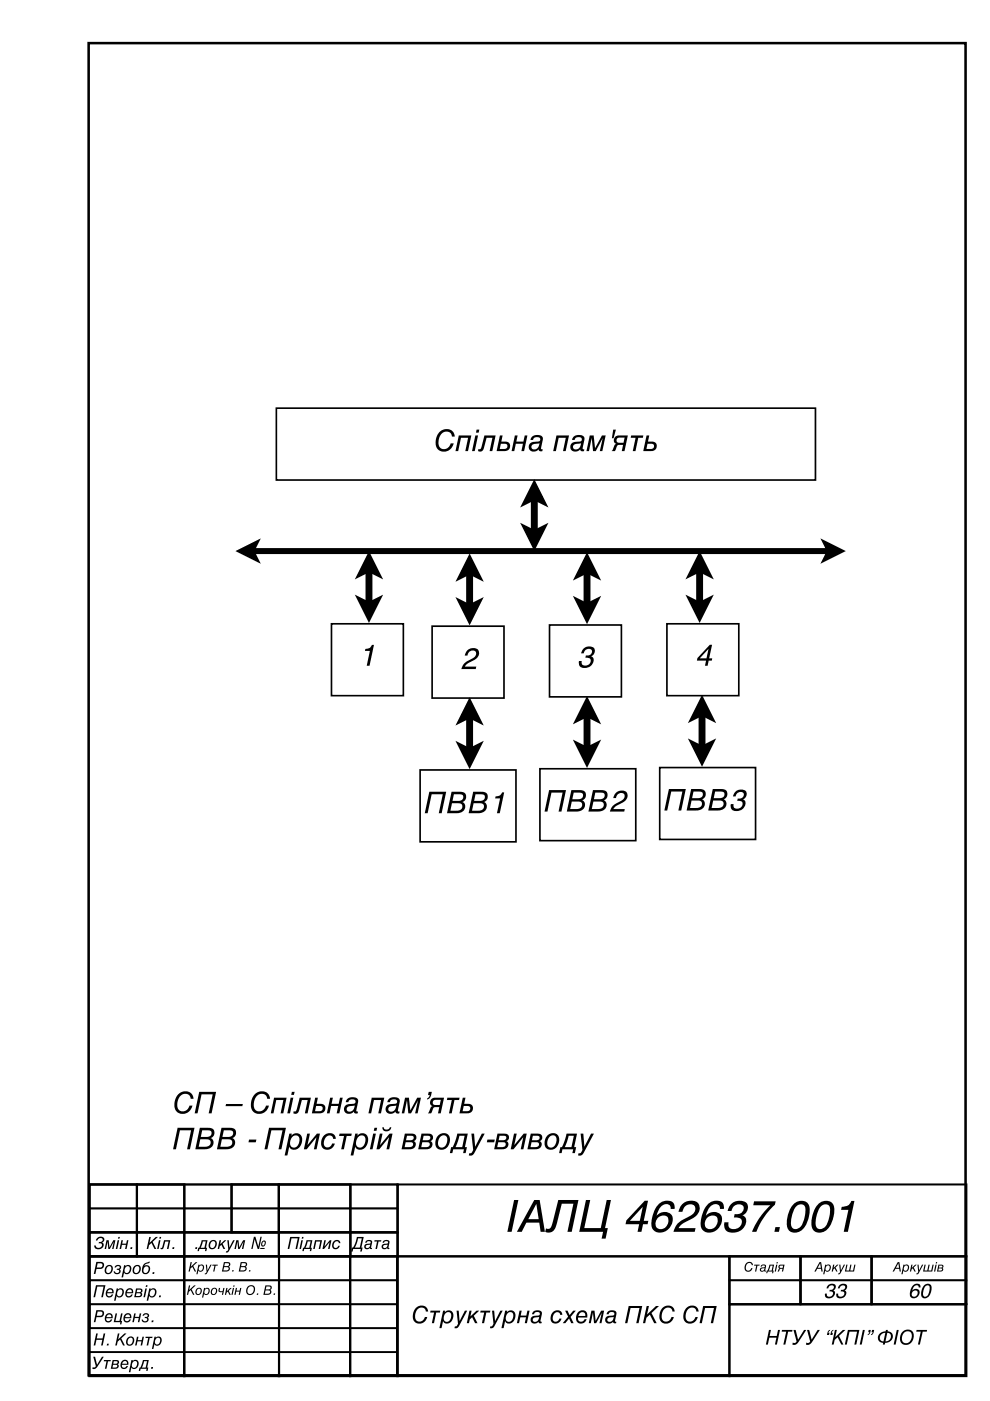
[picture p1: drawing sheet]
<svg xmlns="http://www.w3.org/2000/svg" width="210mm" height="297mm" viewBox="0 0 210 297" stroke-linecap="round" stroke-linejoin="round" font-family="sans-serif">
<g fill="none" stroke="#000" stroke-width=".35">
<path d="M19 251.1h10v5.1h-10zM29 251.1h10.1v5.1h-10.1zM39.1 251.1h10v5.1h-10zM49.1 256.2h10.1v5.1h-10.1zM59.2 251.1h15v5.1h-15zM74.2 256.2h10.1v5.1h-10.1zM19 261.3h10v5.1h-10zM29 261.3h10.1v5.1h-10.1zM39 271.4h20.2v5.1h-20.2zM39.1 261.3h20.1v5.1h-20.1zM59.2 276.5h15v5.1h-15zM59.2 261.3h15v5.1h-15z"/>
<path d="M59.2 266.4h15v5h-15zM74.2 261.3h10.1v5.1h-10.1zM154.7 271.4h15v5.1h-15zM169.7 266.4h15.1v5h-15.1zM184.8 266.4h20.1v5h-20.1zM19 286.7h20v5.1h-20zM39 281.6h20.2v5.1h-20.2zM74.2 286.7h9.9v5.1h-9.9z"/>
</g>
<g fill="#000">
<path d="M51.3 116.8l2.6-1.2-.7 1.2 .7 1.3zM175.4 115.6l2.5 1.2-2.5 1.3 .6-1.3zM41.5 264.4h.3l-.1 .4h-.3zM133.3 276.9h2.9l-.8 3.6h-.5l.7-3.2h-1.9l-.7 3.2h-.5zM137.1 276.9h.5l-.4 1.8 1.9-1.8h.6l-1.6 1.5 1.1 2.1h-.5l-.9-1.8-.8 .7-.2 1.1h-.5z"/>
<path d="M109 254.4h.9l-1.4 6.8h-.9zM113.3 254.4h1.1l1.1 6.8h-.9l-.3-2h-2.7l-1 2h-1zM113.7 255.3l-1.7 3.2h2.2zM118.4 254.4h4.2l-1.4 6.8h-.9l1.3-6h-2.5l-1 3.9a2.32 2.32 0 0 1-1.6 2.2l-.9-.1 .2-.8 .2 .1a.87 .87 0 0 0 1.1-.9zM124.2 254.4h.9l-1.2 6h3.5l1.2-6h.9l-1.2 6h.6l-.5 2.2h-.8l.3-1.4h-5.1z"/>
<path d="M136.3 255.9l-2.8 2.9h2.2zM136.7 254.6h.7l-.9 4.2h1l-.2 .8h-1l-.3 1.6h-.8l.3-1.6h-2.9l.2-.8zM139.7 255.3a2.27 2.27 0 0 1 3.1-.2l.2 .6v.6h-.8a.95 .95 0 0 0-.5-1 .95 .95 0 0 0-1.1 .2l-.8 .7-.6 1.6a2.1 2.1 0 0 1 3.3 0 2.67 2.67 0 0 1-.8 2.8 2.67 2.67 0 0 1-3 .3 3.4 3.4 0 0 1-.2-3.5l.5-1.2zM139.4 258.3a1.31 1.31 0 0 0-.4 1.4 1.31 1.31 0 0 0 1.1 .9 1.69 1.69 0 0 0 1.4-1 1.69 1.69 0 0 0-.2-1.8l-.9-.1zM144.8 255.2a2.25 2.25 0 0 1 3.4 .3 2.47 2.47 0 0 1-1.6 3 5.1 5.1 0 0 0-2.7 1.9h3.6l-.2 .8h-4.5a3.7 3.7 0 0 1 2.1-2.7l1-.5a1.82 1.82 0 0 0 1.3-2.3 1.6 1.6 0 0 0-2.5 1.2h-.8l.4-1.1zM150.1 255.3a2.27 2.27 0 0 1 3.2-.2l.2 .6v.6h-.8a.95 .95 0 0 0-.5-1 .95 .95 0 0 0-1.1 .2l-.8 .7-.7 1.6a2.1 2.1 0 0 1 3.4 0 2.67 2.67 0 0 1-.9 2.8 2.67 2.67 0 0 1-3 .3 3.4 3.4 0 0 1-.2-3.5l.5-1.2zM149.9 258.3a1.31 1.31 0 0 0-.5 1.4 1.31 1.31 0 0 0 1.1 .9 1.69 1.69 0 0 0 1.5-1 1.69 1.69 0 0 0-.3-1.8l-.9-.1zM155.1 255.2a2.47 2.47 0 0 1 3.3 .1 1.83 1.83 0 0 1-1 2.4 1.54 1.54 0 0 1 .3 2.5 2.74 2.74 0 0 1-3.9 .5l-.3-.7 .1-.9h.9a1.08 1.08 0 0 0 .2 1.2 1.08 1.08 0 0 0 1.2 .3 1.44 1.44 0 0 0 1.1-2.2l-.4-.2-1-.1 .2-.7h.1a1.33 1.33 0 0 0 1.4-.4 1.33 1.33 0 0 0 .2-1.4 1.54 1.54 0 0 0-2.4 1.2h-.8l.3-1zM159.9 254.7h4.6a2.9 2.9 0 0 1-1.3 1.8l-1.7 2.3-1.1 2.4h-1a15.9 15.9 0 0 1 3.9-5.7h-3.6zM164.4 260.2h1l-.2 1h-1zM168.3 255.3a1.89 1.89 0 0 1 2.1-.7 1.89 1.89 0 0 1 1.3 1.8 6 6 0 0 1-1.8 4.5 1.85 1.85 0 0 1-2.2 .3 1.85 1.85 0 0 1-.9-2.1 6.3 6.3 0 0 1 1.5-3.8zM168.9 255.7a5.7 5.7 0 0 0-1.1 4.4 1.32 1.32 0 0 0 1.4 .4 1.32 1.32 0 0 0 1-1.1 6 6 0 0 0 .4-3.7 1.18 1.18 0 0 0-1.7 0zM173.5 255.3a1.89 1.89 0 0 1 2.1-.7 1.89 1.89 0 0 1 1.3 1.8 6 6 0 0 1-1.8 4.5 1.85 1.85 0 0 1-2.2 .3 1.85 1.85 0 0 1-.9-2.1 6.3 6.3 0 0 1 1.5-3.8zM174.1 255.7a5.7 5.7 0 0 0-1.1 4.4 1.32 1.32 0 0 0 1.4 .4 1.32 1.32 0 0 0 1-1.1 6 6 0 0 0 .5-3.7 1.18 1.18 0 0 0-1.8 0zM178.5 255.9a1.86 1.86 0 0 0 2-1.3h.7l-1.4 6.6h-.9l1-4.7h-1.6z"/>
<path d="M20.4 267.5h.9a.75 .75 0 0 1 .8 .8 .75 .75 0 0 1-.8 .7h-.8l-.3 1.1h-.3zM20.7 267.8l-.2 .9h.7a.45 .45 0 0 0 .5-.4 .45 .45 0 0 0-.4-.5zM22.8 268.6a.66 .66 0 0 0-.3 .8 .66 .66 0 0 0 .7 .5 .79 .79 0 0 0 .4-.7 .79 .79 0 0 0-.4-.8zM22.5 268.4a.86 .86 0 0 1 1.3 0 .86 .86 0 0 1-.1 1.3 .86 .86 0 0 1-1.3 .3 .86 .86 0 0 1 0-1.3zM24.5 268.4a.61 .61 0 0 1 .8-.2 .61 .61 0 0 1 .2 .9h-.1a.69 .69 0 0 1-.3 1.1 .69 .69 0 0 1-1-.5v-.1h.3a.43 .43 0 0 0 .6 .4 .43 .43 0 0 0 .1-.7l-.4-.1 .1-.2a.36 .36 0 0 0 .5-.1 .36 .36 0 0 0-.1-.5 .36 .36 0 0 0-.5 .1l-.1 .2h-.3zM26.3 268.2h.3v.3a.76 .76 0 0 1 1-.1 .76 .76 0 0 1 .2 1 .8 .8 0 0 1-.6 .7 .8 .8 0 0 1-.9-.3l-.2 1h-.3zM26.7 268.6a.64 .64 0 0 0-.3 .8 .64 .64 0 0 0 .8 .4 .72 .72 0 0 0 .3-.7 .72 .72 0 0 0-.5-.6zM28.7 268.6a.66 .66 0 0 0-.3 .8 .66 .66 0 0 0 .7 .5 .79 .79 0 0 0 .4-.7 .79 .79 0 0 0-.4-.8zM28.5 268.4a.86 .86 0 0 1 1.2 0 .86 .86 0 0 1 0 1.3 .86 .86 0 0 1-1.3 .3 .86 .86 0 0 1-.1-1.3zM30.5 268l1.3-.5-.2 .3-.7 .2-.3 .4a.83 .83 0 0 1 1.1 .1 .83 .83 0 0 1-.1 1.2 .86 .86 0 0 1-1.2 .4 .86 .86 0 0 1-.3-1.3zM30.7 268.7a.69 .69 0 0 0-.3 .7 .69 .69 0 0 0 .6 .5 .75 .75 0 0 0 .5-.7 .75 .75 0 0 0-.4-.7zM32.4 269.7h.3v.4h-.4z"/>
<path d="M20.4 272.5h2l-.6 2.5h-.3l.5-2.2h-1.4l-.4 2.2h-.4zM23 273.6l-.2 .4h1l-.2-.5zM22.8 273.4a.79 .79 0 0 1 1-.2 .79 .79 0 0 1 .3 1h-1.4a.5 .5 0 0 0 .4 .6 .5 .5 0 0 0 .6-.4h.3a.84 .84 0 0 1-1.2 .6 .84 .84 0 0 1-.3-1.3zM24.7 273.2h.3v.2a.76 .76 0 0 1 1.1-.1 .76 .76 0 0 1 .1 1.1 .8 .8 0 0 1-.6 .6 .8 .8 0 0 1-.9-.3l-.2 1.1h-.3zM25.1 273.5a.64 .64 0 0 0-.3 .9 .64 .64 0 0 0 .8 .3 .72 .72 0 0 0 .4-.7 .72 .72 0 0 0-.6-.6zM27.1 273.6l-.2 .4h1l-.2-.5zM26.9 273.4a.79 .79 0 0 1 1-.2 .79 .79 0 0 1 .3 1h-1.3a.5 .5 0 0 0 .3 .6 .5 .5 0 0 0 .6-.4h.3a.84 .84 0 0 1-1.1 .6 .84 .84 0 0 1-.3-1.3zM28.8 273.2h.8a.47 .47 0 0 1 .6 .3 .47 .47 0 0 1-.3 .6 .56 .56 0 0 1 .2 .7 .56 .56 0 0 1-.7 .2h-.9zM28.9 274.2l-.1 .6h.6a.31 .31 0 0 0 .4-.2 .31 .31 0 0 0-.3-.4zM29.1 273.4l-.1 .6h.5a.29 .29 0 0 0 .4-.2 .29 .29 0 0 0-.3-.4zM30.8 273.2h.3l-.4 1.8h-.3zM31 272.5h.3l-.1 .3h-.3zM31.7 273.2h.2v.2a.76 .76 0 0 1 1.1-.1 .76 .76 0 0 1 .1 1.1 .8 .8 0 0 1-.6 .6 .8 .8 0 0 1-.9-.3l-.2 1.1h-.3zM32 273.5a.64 .64 0 0 0-.3 .9 .64 .64 0 0 0 .8 .3 .72 .72 0 0 0 .4-.7 .72 .72 0 0 0-.6-.6zM33.8 274.7h.3v.3h-.4z"/>
<path d="M20.6 262.5a.82 .82 0 0 1 .9-.3 .82 .82 0 0 1 .6 .8l-.5 .4a.83 .83 0 0 1 .2 1.1 .83 .83 0 0 1-.9 .4l-.5-.1-.3-.3-.1-.4h.3a.63 .63 0 0 0 .8 .4 .63 .63 0 0 0 .4-.8l-.6-.1 .1-.3a.51 .51 0 0 0 .7-.1 .51 .51 0 0 0-.2-.7 .51 .51 0 0 0-.7 .2l-.2 .3h-.3zM22.6 262.9h.4l.2 1.6 .8-1.6h.5l-.4 1.9h-.3l.3-1.5-.8 1.5h-.3l-.2-1.5-.3 1.5h-.3zM24.9 262.9h.4l-.4 1.9h-.3zM25.1 262.3h.3l-.1 .3h-.3zM25.7 262.9h.4l-.2 .8h.9l.1-.8h.3l-.4 1.9h-.3l.2-.9h-.8l-.2 .9h-.3zM27.7 264.4h.4l-.1 .4h-.4z"/>
<path d="M31.6 262.3h.4l-.3 1.2 1.3-1.2h.5l-1.1 1 .7 1.5h-.3l-.7-1.3-.5 .5-.2 .8h-.3zM33.7 262.9h.3l-.4 1.9h-.3zM33.9 262.3h.3l-.1 .3h-.3zM34.8 262.9h1.3l-.4 1.9h-.3l.3-1.6h-.7l-.3 1.1a.5 .5 0 0 1-.7 .5l.1-.3 .3-.1zM36.6 264.4h.4l-.1 .4h-.4z"/>
<path d="M40.1 272.5h.2l-.2 1 1-1h.4l-.9 .8 .6 1.2h-.3l-.5-1-.4 .4-.1 .6h-.3zM41.9 273.4a.5 .5 0 0 0-.3 .6 .5 .5 0 0 0 .7 .3 .52 .52 0 0 0 .3-.6 .52 .52 0 0 0-.6-.4zM41.7 273.2a.69 .69 0 0 1 1 .1 .69 .69 0 0 1-.1 1 .69 .69 0 0 1-1.1 .1 .69 .69 0 0 1 .1-1.1zM43.3 273.1h.2v.2a.62 .62 0 0 1 .9-.1 .62 .62 0 0 1 0 .9 .61 .61 0 0 1-.5 .5 .61 .61 0 0 1-.6-.3l-.2 .8h-.3zM43.6 273.4a.5 .5 0 0 0-.3 .6 .5 .5 0 0 0 .6 .3 .5 .5 0 0 0 .4-.7 .5 .5 0 0 0-.7-.2zM45.2 273.4a.5 .5 0 0 0-.3 .6 .5 .5 0 0 0 .6 .3 .52 .52 0 0 0 .4-.6 .52 .52 0 0 0-.7-.4zM45 273.2a.69 .69 0 0 1 1 .1 .69 .69 0 0 1-.2 1 .69 .69 0 0 1-1 .1 .69 .69 0 0 1 .1-1.1zM46.4 273.1h.3l-.1 .3a.38 .38 0 0 0 .2 .4 .38 .38 0 0 0 .4-.1l.2-.6h.2l-.3 1.4h-.3l.2-.6a.52 .52 0 0 1-.7 .1 .52 .52 0 0 1-.1-.6zM48 273.1h.2l-.1 .6 .7-.6h.3l-.6 .6 .4 .8h-.3l-.3-.7-.3 .3-.1 .4h-.2zM49.4 273.1h.2l-.3 1.4h-.2zM49.5 272.5h.2v.3h-.3zM50 273.1h.3l-.2 .5h.7l.1-.5h.3l-.3 1.4h-.3l.2-.7h-.7l-.2 .7h-.2zM52.7 272.9a.75 .75 0 0 0-.3 .9 .75 .75 0 0 0 .9 .5 .91 .91 0 0 0 .1-1.6zM52.6 272.7a.93 .93 0 0 1 1.3 0 .93 .93 0 0 1 0 1.4 .94 .94 0 0 1-1.4 .3 .94 .94 0 0 1-.1-1.4zM54.5 274.2h.3l-.1 .3h-.3zM56.3 272.5h.7a.5 .5 0 0 1 .6 .4 .5 .5 0 0 1-.3 .6 .59 .59 0 0 1 .2 .8 .59 .59 0 0 1-.8 .2h-.9zM56.3 273.6l-.1 .7h.5a.38 .38 0 0 0 .6-.2 .38 .38 0 0 0-.4-.5zM56.5 272.8l-.1 .6h.5a.33 .33 0 0 0 .4-.3 .33 .33 0 0 0-.4-.3zM58.1 274.2h.2v.3h-.3z"/>
<path d="M40.4 267.6h.3l-.2 1 1-1h.4l-.9 .8 .6 1.2h-.3l-.5-1-.4 .4-.2 .6h-.2zM42.1 268.1h.2v.2a.62 .62 0 0 1 .9 0 .62 .62 0 0 1 0 .9 .61 .61 0 0 1-.5 .4 .61 .61 0 0 1-.6-.3l-.2 .9h-.3zM42.4 268.4a.5 .5 0 0 0-.3 .7 .5 .5 0 0 0 .6 .3 .5 .5 0 0 0 .4-.7 .5 .5 0 0 0-.7-.3zM43.6 268.1h.3l.1 1.2 .6-1.2h.3l-1 1.9-.4 .2-.1-.2 .2-.1 .2-.2zM45 268.1h1.2l-.1 .2h-.4l-.2 1.3h-.3l.3-1.3h-.5zM47.5 267.6h.7a.5 .5 0 0 1 .6 .3 .5 .5 0 0 1-.3 .7 .59 .59 0 0 1 .2 .7 .59 .59 0 0 1-.8 .3h-.9zM47.5 268.7l-.1 .7h.5a.38 .38 0 0 0 .6-.3 .38 .38 0 0 0-.4-.4zM47.7 267.8l-.1 .6h.5a.33 .33 0 0 0 .5-.2 .33 .33 0 0 0-.5-.4zM49.3 269.3h.2v.3h-.3zM51 267.6h.8a.5 .5 0 0 1 .6 .3 .5 .5 0 0 1-.4 .7 .59 .59 0 0 1 .2 .7 .59 .59 0 0 1-.7 .3h-.9zM51.1 268.7l-.2 .7h.6a.38 .38 0 0 0 .5-.3 .38 .38 0 0 0-.3-.4zM51.3 267.8l-.2 .6h.6a.33 .33 0 0 0 .4-.2 .33 .33 0 0 0-.4-.4zM52.8 269.3h.3l-.1 .3h-.2z"/>
<path d="M43 263.2l-.5 1.4h.8l.3-1.4zM42.8 262.9h1.2l-.3 1.7h.2l-.1 .7h-.3l.1-.5h-1.3l-.1 .5h-.3l.1-.7 .3-.2z"/>
<path d="M44.9 263.3a.66 .66 0 0 0-.4 .8 .66 .66 0 0 0 .7 .5 .79 .79 0 0 0 .5-.7 .79 .79 0 0 0-.5-.8zM44.6 263.2a.86 .86 0 0 1 1.2 0 .86 .86 0 0 1 0 1.2 .86 .86 0 0 1-1.3 .3 .86 .86 0 0 1-.1-1.3zM46.5 262.9h.4l-.2 .9 .9-.9h.4l-.8 .8 .5 1.1h-.3l-.5-.9-.3 .4-.1 .5h-.3zM48.2 262.9h.3l.1 1.6 .8-1.6h.4l-1.3 2.5-.5 .2-.1-.3 .3-.1 .2-.3zM50.1 262.9h.5l.1 1.6 .8-1.6h.5l-.4 1.9h-.3l.3-1.5-.8 1.5h-.3l-.2-1.5-.3 1.5h-.3z"/>
<path d="M55.8 263.3l-.2 .6a.4 .4 0 0 0 .5-.1 .4 .4 0 0 0 0-.5zM55.2 264.6h.9v.2h-.9zM55.6 263.2a.47 .47 0 0 1 .7-.1 .47 .47 0 0 1 0 .7 .49 .49 0 0 1-.7 .5 .49 .49 0 0 1-.2-.8zM53.8 262.2h.4l.6 2.1 .4-2.1h.3l-.6 2.6h-.3l-.6-2.1-.4 2.1h-.3z"/>
<path d="M61.5 262.3h2l-.5 2.5h-.3l.4-2.2h-1.3l-.5 2.2h-.3zM63.9 262.9h.3l-.4 1.9h-.3zM64 262.3h.4l-.1 .3h-.3zM65.2 263.2l-.4 1.4h.8l.3-1.4zM65 262.9h1.2l-.3 1.7h.2l-.1 .7h-.3l.1-.5h-1.3l-.1 .5h-.3l.2-.7 .2-.2zM66.8 262.9h1.5l-.4 1.9h-.3l.3-1.6h-.8l-.4 1.6h-.3zM68.8 262.9h.3l-.3 1.4 1.1-1.4h.4l-.4 1.9h-.3l.3-1.4-1.2 1.4h-.3zM70.8 263.2a.79 .79 0 0 1 .8-.3 .79 .79 0 0 1 .6 .7h-.4a.57 .57 0 0 0-.7-.4 .57 .57 0 0 0-.3 .7 .51 .51 0 0 0 .3 .7 .51 .51 0 0 0 .6-.5h.3a.87 .87 0 0 1-1.2 .7 .87 .87 0 0 1-.2-1.4z"/>
<path d="M75.9 262.6l-.7 1.9h1.1l.4-1.9zM75.7 262.3h1.4l-.5 2.2h.3l-.2 .9h-.3l.1-.6h-1.6l-.1 .6h-.4l.2-.9h.2l.5-.8zM77.7 264.1a.4 .4 0 0 0 .2 .6 .4 .4 0 0 0 .5-.4l.1-.4zM77.6 263.1a.69 .69 0 0 1 .9-.2 .69 .69 0 0 1 .3 .8l-.1 .8 .2 .1-.1 .2h-.3l-.1-.2a.61 .61 0 0 1-1.1 0 .61 .61 0 0 1 .6-.9l.6-.1a.26 .26 0 0 0 .1-.2 .26 .26 0 0 0-.2-.2h-.4l-.3 .3h-.3zM79.4 262.9h1.5l-.1 .3h-.5l-.4 1.6h-.3l.3-1.6h-.5zM81.3 264.1a.4 .4 0 0 0 .2 .6 .4 .4 0 0 0 .6-.4l.1-.4zM81.3 263.1a.69 .69 0 0 1 .9-.2 .69 .69 0 0 1 .3 .8l-.1 .8 .2 .1-.1 .2h-.3l-.1-.2a.61 .61 0 0 1-1.1 0 .61 .61 0 0 1 .5-.9l.7-.1a.26 .26 0 0 0 .1-.2 .26 .26 0 0 0-.3-.2h-.3l-.3 .3h-.3z"/>
<path d="M88.2 277.3a1.46 1.46 0 0 1 1.6-.5 1.46 1.46 0 0 1 1 1.3h-.5a1.08 1.08 0 0 0-1.2-.9 1.08 1.08 0 0 0-1 1.1 1.22 1.22 0 0 0 1 1.9l.6-.3 .4-.7h.5a1.58 1.58 0 0 1-2 1.4 1.58 1.58 0 0 1-1-2.2zM91.3 277.9h2.1l-.1 .4h-.8l-.5 2.2h-.4l.4-2.2h-.8zM93.9 277.9h.5l-.1 .3a1.06 1.06 0 0 1 1.4-.2 1.06 1.06 0 0 1 .4 1.4 1.17 1.17 0 0 1-.8 1.1 1.17 1.17 0 0 1-1.4-.4l-.3 1.5h-.4zM94.5 278.4a1.05 1.05 0 0 0 .2 1.9 1.22 1.22 0 0 0 .6-2.1h-.4zM96.8 277.9h.5l.1 2.2 1.2-2.2h.5l-1.8 3.2a.77 .77 0 0 1-.9 .5v-.4h.4l.3-.5zM99.5 277.9h.5l-.3 1.2 1.3-1.2h.6l-1.1 1.1 .7 1.5h-.5l-.6-1.2-.5 .5-.2 .7h-.4zM101.9 277.9h2.1l-.1 .4h-.8l-.5 2.2h-.4l.5-2.2h-.9zM104.3 277.9h.5l.2 2.2 1.1-2.2h.5l-1.7 3.2a.77 .77 0 0 1-1 .5l.1-.4h.3l.3-.5zM107.1 277.9h.4v.3a1.06 1.06 0 0 1 1.4-.2 1.06 1.06 0 0 1 .3 1.4 1.17 1.17 0 0 1-.8 1.1 1.17 1.17 0 0 1-1.3-.4l-.3 1.5h-.5zM107.7 278.4a1.05 1.05 0 0 0 .2 1.9 1.22 1.22 0 0 0 .6-2.1h-.4zM110.2 277.9h.4l-.2 1h1.2l.2-1h.5l-.6 2.6h-.4l.2-1.2h-1.2l-.3 1.2h-.4zM113.1 279.5a.54 .54 0 0 0 .2 .8 .54 .54 0 0 0 .7-.3l.3-.8zM113 278.1a1.27 1.27 0 0 1 1.9 .2l-.3 1.8 .3 .1-.1 .4-.4-.1-.2-.3a.87 .87 0 0 1-1.6 .1 .87 .87 0 0 1 .8-1.3l.7-.1a.36 .36 0 0 0 .4-.4 .36 .36 0 0 0-.4-.3h-.5l-.4 .5h-.4zM117.2 278.2a1.12 1.12 0 0 1 1.2-.4 1.12 1.12 0 0 1 .8 1h-.4a.75 .75 0 0 0-.8-.6 .75 .75 0 0 0-.7 .7 .75 .75 0 0 0 0 1.1 .75 .75 0 0 0 1.1-.1l.2-.3h.5a1.21 1.21 0 0 1-1.7 1 1.21 1.21 0 0 1-.5-1.9zM119.8 277.9h.5l.5 .9 .7-.9h.6l-1.1 1.3 .6 1.3h-.5l-.4-1-.8 1h-.6l1.2-1.3zM122.9 278.4l-.3 .6h1.5a.66 .66 0 0 0-.3-.8 .66 .66 0 0 0-.9 .2zM122.6 278.2a1.13 1.13 0 0 1 1.4-.2 1.13 1.13 0 0 1 .5 1.3h-1.9a.71 .71 0 0 0 .5 .9 .71 .71 0 0 0 .8-.5h.5a1.18 1.18 0 0 1-1.6 .9 1.18 1.18 0 0 1-.6-1.7zM125.4 277.9h.6l.3 2.1 1.2-2.1h.6l-.6 2.6h-.4l.5-2.1-1.2 2.1h-.5l-.2-2.2-.4 2.2h-.5zM128.9 279.5a.54 .54 0 0 0 .2 .8 .54 .54 0 0 0 .8-.3l.2-.8zM128.9 278.1a1.27 1.27 0 0 1 1.8 .2l-.3 1.8 .3 .1-.1 .4-.4-.1-.2-.3a.87 .87 0 0 1-1.5 .1 .87 .87 0 0 1 .7-1.3l.8-.1a.36 .36 0 0 0 .3-.4 .36 .36 0 0 0-.4-.3h-.5l-.4 .5h-.4z"/>
<path d="M140.5 277.3a1.46 1.46 0 0 1 1.5-.5 1.46 1.46 0 0 1 1.1 1.3h-.5a1.08 1.08 0 0 0-1.2-.9 1.08 1.08 0 0 0-1 1.1 1.22 1.22 0 0 0 1 1.9l.6-.3 .4-.7h.5a1.58 1.58 0 0 1-2 1.4 1.58 1.58 0 0 1-1-2.2zM145.6 277.3a1.46 1.46 0 0 1 1.5-.5 1.46 1.46 0 0 1 1 1.3h-.5a1.08 1.08 0 0 0-1.1-.9 1.08 1.08 0 0 0-1 1.1 1.22 1.22 0 0 0 1 1.9l.5-.3 .4-.7h.5a1.58 1.58 0 0 1-2 1.4 1.58 1.58 0 0 1-.9-2.2zM149.1 276.9h2.9l-.8 3.6h-.5l.7-3.2h-1.9l-.7 3.2h-.5z"/>
<path d="M158.2 267.8a.81 .81 0 0 1 .9-.2 .81 .81 0 0 1 .5 .6h-.2a.64 .64 0 0 0-.8-.4 .64 .64 0 0 0-.5 .8 .59 .59 0 0 0 .4 .8 .59 .59 0 0 0 .8-.5h.2a.89 .89 0 0 1-1.2 .7 .89 .89 0 0 1-.3-1.4zM159.9 268.1h1.2l-.1 .2h-.4l-.3 1.3h-.2l.2-1.3h-.4zM161.4 269a.33 .33 0 0 0 .3 .5 .33 .33 0 0 0 .3-.4l.1-.2zM161.4 268.3a.55 .55 0 0 1 .7-.2 .55 .55 0 0 1 .3 .6l-.2 .6 .2 .1v.2l-.4-.2a.48 .48 0 0 1-.8 0 .48 .48 0 0 1 .4-.7l.6-.1a.33 .33 0 0 0-.4-.3 .33 .33 0 0 0-.3 .3h-.2zM163.3 268.3l-.3 1.1h.6l.2-1.1zM163.1 268.1h1l-.2 1.3h.1l-.1 .6h-.2l.1-.4h-1l-.1 .4h-.2zM164.6 268.1h.2l-.3 1.5h-.2zM164.7 267.6h.2v.3h-.3zM165.2 268.2l1.1-.1-.3 1.5h-.2l.1-.6h-.5l-.3 .6h-.3l.5-.7a.39 .39 0 0 1-.1-.7zM165.4 268.4a.23 .23 0 0 0-.1 .3 .23 .23 0 0 0 .2 .1h.4l.1-.5z"/>
<path d="M173.8 267.6h.3l.3 2h-.2l-.1-.6h-.8l-.3 .6h-.3zM173.9 267.8l-.5 1h.6zM175 268.1h.2v.2a.62 .62 0 0 1 .9 0 .62 .62 0 0 1 0 .9 .61 .61 0 0 1-.5 .4 .61 .61 0 0 1-.6-.3l-.2 .9h-.3zM175.3 268.4a.5 .5 0 0 0-.3 .7 .5 .5 0 0 0 .6 .3 .5 .5 0 0 0 .4-.7 .5 .5 0 0 0-.7-.3zM176.6 268.1h.3l-.1 .7 .7-.7h.3l-.6 .6 .4 .9h-.3l-.3-.7-.3 .3-.1 .4h-.3zM177.9 268.1h.3l.1 1.2 .6-1.2h.3l-1 1.9-.4 .2-.1-.2 .2-.1 .2-.2zM179.4 268.1h.3l-.3 1.3h.6l.3-1.3h.2l-.2 1.3h.6l.2-1.3h.3l-.3 1.5h-2z"/>
<path d="M175.7 272.4a.88 .88 0 0 1 .9-.2 .88 .88 0 0 1 .6 .8l-.5 .6a.93 .93 0 0 1 .3 1 .93 .93 0 0 1-.9 .6 .81 .81 0 0 1-.9-.1 .81 .81 0 0 1-.3-.8h.4a.64 .64 0 0 0 .6 .6 .64 .64 0 0 0 .7-.5 .59 .59 0 0 0-.8-.6l.2-.3a.56 .56 0 0 0 .8-.3 .56 .56 0 0 0-.4-.8 .56 .56 0 0 0-.7 .5l-.1 .3h-.4zM178.1 272.4a.88 .88 0 0 1 .9-.2 .88 .88 0 0 1 .6 .8l-.5 .6a.93 .93 0 0 1 .3 1 .93 .93 0 0 1-.9 .6 .81 .81 0 0 1-.9-.1 .81 .81 0 0 1-.3-.8h.4a.64 .64 0 0 0 .6 .6 .64 .64 0 0 0 .7-.5 .59 .59 0 0 0-.8-.6l.2-.3a.56 .56 0 0 0 .8-.3 .56 .56 0 0 0-.4-.8 .56 .56 0 0 0-.7 .5l-.1 .3h-.4z"/>
<path d="M190.3 267.6h.4l.3 2h-.3v-.6h-.9l-.2 .6h-.4zM190.5 267.8l-.5 1h.6zM191.5 268.1h.3l-.1 .2a.62 .62 0 0 1 .9 0 .62 .62 0 0 1 0 .9 .61 .61 0 0 1-.5 .4 .61 .61 0 0 1-.6-.3l-.1 .9h-.3zM191.9 268.4a.5 .5 0 0 0-.3 .7 .5 .5 0 0 0 .6 .3 .5 .5 0 0 0 .3-.7 .5 .5 0 0 0-.6-.3zM193.2 268.1h.3l-.2 .7 .7-.7h.4l-.7 .6 .5 .9h-.3l-.4-.7-.2 .3-.1 .4h-.3zM194.5 268.1h.3l.1 1.2 .6-1.2h.3l-1.1 1.9-.3 .2-.1-.2 .2-.1 .2-.2zM196 268.1h.3l-.3 1.3h.6l.3-1.3h.2l-.2 1.3h.6l.2-1.3h.3l-.3 1.5h-2zM198.3 268.1h.3l-.3 1.5h-.3zM198.5 267.6h.2l-.1 .3h-.2zM199 268.1h.7a.36 .36 0 0 1 .3 .3 .36 .36 0 0 1-.2 .4 .44 .44 0 0 1 .1 .6 .44 .44 0 0 1-.5 .2h-.7zM199 268.9l-.1 .5h.5a.24 .24 0 0 0 .3-.2 .24 .24 0 0 0-.2-.3zM199.2 268.3l-.1 .4h.4a.22 .22 0 0 0 .3-.1 .22 .22 0 0 0-.3-.3z"/>
<path d="M193.5 272.6a.85 .85 0 0 1 1-.5 .85 .85 0 0 1 .7 .9h-.4a.51 .51 0 0 0-.4-.5 .51 .51 0 0 0-.6 .3l-.4 .8a.87 .87 0 0 1 1.3-.2 .87 .87 0 0 1 0 1.3 .99 .99 0 0 1-1.3 .5 .99 .99 0 0 1-.4-1.3zM193.5 273.9a.63 .63 0 0 0 .2 1.1 .63 .63 0 0 0 .8-.7 .57 .57 0 0 0-.3-.7 .57 .57 0 0 0-.7 .3zM195.9 272.6a.91 .91 0 0 1 1.2-.4 .91 .91 0 0 1 .4 1.2 1.69 1.69 0 0 1-1.8 1.8 1.76 1.76 0 0 1 0-2.3zM196.3 272.7a2.07 2.07 0 0 0-.4 2.2 1.03 1.03 0 0 0 1.1-1.2l.1-.6a.48 .48 0 0 0-.2-.6 .48 .48 0 0 0-.6 .2z"/>
<path d="M19.8 287.7h.4l.4 1.6 1-1.6h.4l-1.2 1.8a.96 .96 0 0 1-1.2 .7l.1-.3a.37 .37 0 0 0 .4 0 .37 .37 0 0 0 .2-.4zM22.1 288.3h1.4l-.1 .3h-.5l-.3 1.6h-.4l.4-1.6h-.6zM23.9 288.3h.8a.47 .47 0 0 1 .5 .4 .47 .47 0 0 1-.3 .5 .56 .56 0 0 1 .2 .7 .56 .56 0 0 1-.7 .3h-.9zM24 289.4l-.2 .6h.6a.31 .31 0 0 0 .4-.2 .31 .31 0 0 0-.3-.4zM24.1 288.6l-.1 .5h.5a.29 .29 0 0 0 .4-.2 .29 .29 0 0 0-.3-.3zM26.1 288.7l-.2 .4h1l-.2-.5zM25.9 288.6a.79 .79 0 0 1 1-.2 .79 .79 0 0 1 .3 1h-1.3a.5 .5 0 0 0 .3 .6 .5 .5 0 0 0 .6-.4h.3a.84 .84 0 0 1-1.2 .6 .84 .84 0 0 1-.2-1.3zM27.9 288.3h.3l-.1 .3a.76 .76 0 0 1 1.1-.1 .76 .76 0 0 1 .1 1 .8 .8 0 0 1-.6 .7 .8 .8 0 0 1-.8-.3l-.3 1h-.3zM28.3 288.7a.64 .64 0 0 0-.4 .8 .64 .64 0 0 0 .8 .4 .72 .72 0 0 0 .4-.7 .72 .72 0 0 0-.6-.6zM30.6 288.6l-.5 1.4h.8l.3-1.4zM30.3 288.3h1.2l-.3 1.7h.2l-.1 .7h-.3l.1-.5h-1.3l-.1 .5h-.3l.2-.7 .2-.2zM32.1 289.8h.4l-.1 .4h-.4z"/>
<path d="M20.4 277.8h.9a.75 .75 0 0 1 .8 .7 .75 .75 0 0 1-.8 .8h-.8l-.3 1h-.3zM20.7 278.1l-.2 .9h.7a.45 .45 0 0 0 .5-.4 .45 .45 0 0 0-.4-.5zM22.8 278.9l-.2 .4h1l-.2-.6zM22.6 278.7a.79 .79 0 0 1 1-.2 .79 .79 0 0 1 .3 1h-1.4a.5 .5 0 0 0 .4 .6 .5 .5 0 0 0 .6-.4h.3a.84 .84 0 0 1-1.2 .6 .84 .84 0 0 1-.3-1.3zM24.5 278.5h.3l-.3 1.6h.8l.4-1.6h.3l-.3 1.6h.2l-.2 .7h-.3l.1-.5h-1.4zM26.7 278.9l-.2 .4h1.1l-.2-.6zM26.5 278.7a.79 .79 0 0 1 1-.2 .79 .79 0 0 1 .3 1h-1.3a.5 .5 0 0 0 .3 .6 .5 .5 0 0 0 .6-.4h.4a.84 .84 0 0 1-1.2 .6 .84 .84 0 0 1-.3-1.3zM28.5 278.5h.3l-.2 .7h.9l.1-.7h.3l-.4 1.8h-.3l.2-.8h-.8l-.2 .8h-.3zM30.4 278.6a.61 .61 0 0 1 .9-.1 .61 .61 0 0 1 .1 .8l-.1 .1a.69 .69 0 0 1-.3 1 .69 .69 0 0 1-.9-.5l-.1-.1h.3a.43 .43 0 0 0 .6 .4 .43 .43 0 0 0 .1-.7h-.3v-.3a.36 .36 0 0 0 .5-.1 .36 .36 0 0 0-.1-.5 .36 .36 0 0 0-.5 .2l-.1 .2h-.3zM32.2 280h.4l-.1 .3h-.4z"/>
<path d="M20.4 282.7h.3l-.2 1.1h1.3l.2-1.1h.3l-.5 2.6h-.4l.3-1.2h-1.2l-.3 1.2h-.3zM22.7 284.9h.4l-.1 .4h-.4zM25 282.7h.3l-.3 1.3 1.4-1.3h.4l-1.1 1.1 .8 1.5h-.4l-.6-1.3-.6 .5-.1 .8h-.4zM27.3 283.8a.66 .66 0 0 0-.3 .7 .66 .66 0 0 0 .7 .5 .79 .79 0 0 0 .5-.7 .79 .79 0 0 0-.5-.7zM27.1 283.6a.86 .86 0 0 1 1.2 0 .86 .86 0 0 1 0 1.3 .86 .86 0 0 1-1.3 .3 .86 .86 0 0 1-.1-1.4zM29 283.4h.4l-.2 .7h.8l.2-.7h.3l-.4 1.9h-.3l.2-.9h-.9l-.1 .9h-.4zM30.9 283.4h1.4v.3h-.6l-.3 1.6h-.3l.3-1.6h-.6zM32.8 283.4h.3l-.1 .3a.76 .76 0 0 1 1.1-.2 .76 .76 0 0 1 .1 1.1 .8 .8 0 0 1-.6 .7 .8 .8 0 0 1-.9-.3l-.2 1h-.3zM33.1 283.8a.64 .64 0 0 0-.3 .8 .64 .64 0 0 0 .8 .4 .72 .72 0 0 0 .4-.8 .72 .72 0 0 0-.6-.6z"/>
<path d="M163 282h.5l-.3 1.3h1.5l.3-1.3h.4l-.7 3.1h-.4l.3-1.5h-1.5l-.3 1.5h-.4zM165.8 282h2.2v.3h-.9l-.6 2.8h-.4l.6-2.8h-1zM168.2 282h.5l.5 2 1.3-2h.4l-1.4 2.2a1.17 1.17 0 0 1-1.5 .9l.1-.5a.45 .45 0 0 0 .5 .1 .45 .45 0 0 0 .2-.5zM171.1 282h.5l.5 2 1.3-2h.4l-1.4 2.2a1.17 1.17 0 0 1-1.5 .9l.1-.5a.45 .45 0 0 0 .5 .1 .45 .45 0 0 0 .2-.5z"/>
<path d="M175.6 282.1l.4-.2-.3 .6 .2 .1-.1 .4h-.5zM176.4 282.1l.3-.2-.3 .6 .2 .1-.1 .4h-.5z"/>
<path d="M177 282h.4l-.3 1.5 1.6-1.5h.6l-1.4 1.2 .9 1.9h-.4l-.8-1.6-.6 .6-.2 1h-.4zM179.8 282h2.4l-.6 3.1h-.5l.6-2.8h-1.6l-.6 2.8h-.4zM182.9 282h.5l-.7 3.1h-.4z"/>
<path d="M184.9 282h.4l-.2 .7-.4 .4 .3-.7h-.2zM184.2 282h.4l-.2 .7-.4 .4 .3-.6-.2-.1z"/>
<path d="M186.5 282.8l.6-.4 .7-.1v-.3h.5l-.1 .3a1.19 1.19 0 0 1 1.1 1.2 1.19 1.19 0 0 1-1.2 1.2h-.4l-.1 .4h-.4l.1-.4a1.1 1.1 0 0 1-1.1-.7 1.1 1.1 0 0 1 .3-1.2zM186.9 282.9a.81 .81 0 0 0-.4 .9 .81 .81 0 0 0 .8 .6l.4-1.8zM188.1 282.6l-.4 1.8a.93 .93 0 0 0 1.2-.7 .93 .93 0 0 0-.8-1.1zM190.1 282h.4l-.6 3.1h-.4zM191.7 282.6l-.4 .6a1.03 1.03 0 0 0 .5 1.6 1.03 1.03 0 0 0 1.4-.9 1.01 1.01 0 0 0-.1-1.4 1.01 1.01 0 0 0-1.4 .1zM191.4 282.4a1.39 1.39 0 0 1 1.9-.3 1.39 1.39 0 0 1 .3 1.9 1.45 1.45 0 0 1-2 1.1 1.45 1.45 0 0 1-.6-2.2zM194.3 282h2.3l-.1 .3h-.9l-.6 2.8h-.4l.6-2.8h-.9z"/>
</g>
<path d="M19 251.1h65.3v10.2h-65.3zM84.3 251.1h120.6v15.3h-120.6zM19 261.3h65.3v5.1h-65.3zM84.3 266.4h70.4v25.4h-70.4zM154.7 266.4h15v10.1h-15zM154.7 276.5h50.2v15.3h-50.2zM169.7 266.4h15.1v10.1h-15.1zM184.8 266.4h20.1v10.1h-20.1z" fill="none" stroke="#000" stroke-width=".43"/>
<g fill="none" stroke="#000" stroke-width=".36">
<path d="M19 256.2h10v5.1h-10zM29 256.2h10.1v5.1h-10.1zM39.1 256.2h10v5.1h-10zM49.1 251.1h10.1v5.1h-10.1zM59.2 256.2h15v5.1h-15zM74.2 251.1h10.1v5.1h-10.1zM19.1 276.5h19.9v5.1h-19.9zM19.1 271.4h19.9v5.1h-19.9zM19.1 266.4h19.9v5h-19.9zM39 276.5h20.2v5.1h-20.2zM39 266.4h20.2v5h-20.2zM59.2 271.4h15v5.1h-15z"/>
<path d="M74.2 276.5h9.9v5.1h-9.9zM74.2 271.4h9.9v5.1h-9.9zM74.2 266.4h10v5h-10zM154.7 266.4h15v5h-15zM169.7 271.4h15.1v5.1h-15.1zM184.8 271.4h20.1v5.1h-20.1zM19 281.6h20v5.1h-20zM39 286.7h20.2v5.1h-20.2zM59.2 281.6h15v5.1h-15zM59.2 286.7h15v5.1h-15zM74.2 281.6h9.9v5.1h-9.9z"/>
</g>
<path d="M19 251.1h10v15.3h-10zM29 251.1h10.1v15.3h-10.1zM49.1 251.1h10v10.2h-10zM59.1 251.1h15.2v15.3h-15.2zM19 266.4h20.1v25.4h-20.1zM39 266.4h20.2v25.4h-20.2zM59.2 266.4h15v25.4h-15zM74.2 266.4h10.1v25.4h-10.1z" fill="none" stroke="#000" stroke-width=".45"/>
<path d="M51.3 116.8l2.6-1.2-.7 1.2 .7 1.3zM53.2 116.8h-.1h123.1h-.2M175.4 115.6l2.5 1.2-2.5 1.3 .6-1.3z" fill="none" stroke="#000" stroke-width="1.3" stroke-linecap="butt"/>
<path d="M70.3 132.3h15.2v15.2h-15.2z" fill="#fff"/>
<path d="M70.3 132.3h15.2v15.2h-15.2z" fill="none" stroke="#000" stroke-width=".35"/>
<path d="M78.2 118.5l1.4 2.7-1.4-.7-1.3 .7zM77.5 137.6l.9-.2 .4-.7h.5l-1 4.5h-.5l.6-3.2h-1zM76.9 127.7l1.3 .7 1.4-.7-1.4 2.7z" fill="#000"/>
<path d="M78.2 118.5l1.4 2.7-1.4-.7-1.3 .7zM76.9 127.7l1.3 .7 1.4-.7-1.4 2.7zM78.2 120.5v-1.2v10.3v-1.2" fill="none" stroke="#000" stroke-width="1.5" stroke-linecap="butt"/>
<path d="M58.6 86.5h114.3v15.3h-114.3z" fill="#fff"/>
<path d="M58.6 86.5h114.3v15.3h-114.3z" fill="none" stroke="#000" stroke-width=".35"/>
<g fill="#000">
<path d="M113.3 103.2l1.3 2.8-1.3-.7-1.4 .7zM111.9 112.5l1.4 .7 1.3-.7-1.3 2.7zM148.8 149l1.4 2.7-1.4-.7-1.3 .7zM147.5 158.2l1.3 .7 1.4-.7-1.4 2.7z"/>
<path d="M93.2 91.5a1.82 1.82 0 0 1 2-.5 1.82 1.82 0 0 1 1.2 1.6h-.6a1.32 1.32 0 0 0-1.3-1.1 1.32 1.32 0 0 0-1.3 1.1 1.74 1.74 0 0 0 .7 2.6 1.5 1.5 0 0 0 1.7-1.2h.6a1.97 1.97 0 0 1-2.5 1.7 1.97 1.97 0 0 1-1.2-2.8l.3-.8zM97.3 92.3h2.6l-.7 3.3h-.5l.6-2.8h-1.6l-.6 2.8h-.5zM100.8 92.3h.6l-.7 3.3h-.6zM101.1 91.1h.5l-.1 .6h-.6zM102.7 92.3h2.4l-.7 3.3h-.6l.6-2.8h-1.2l-.6 2a.88 .88 0 0 1-1.2 .8v-.4h.2a.56 .56 0 0 0 .6-.7zM106 92.3h.6l-.3 1.3h.8a1.03 1.03 0 0 1 1.1 1.2 1.03 1.03 0 0 1-1.3 .8h-1.6zM106.2 94.1l-.2 1.1h.9a.57 .57 0 0 0 .7-.5 .57 .57 0 0 0-.7-.6zM109.2 92.3h.5l-.2 1.3h1.5l.3-1.3h.5l-.7 3.3h-.5l.3-1.5h-1.5l-.4 1.5h-.5zM112.9 94.3a.61 .61 0 0 0-.1 .9 .61 .61 0 0 0 .9 0 1.53 1.53 0 0 0 .7-1.2zM112.8 92.6l.8-.4a1.04 1.04 0 0 1 1.1 .2 1.04 1.04 0 0 1 .3 1.1l-.3 1.6 .4 .2-.1 .4-.6-.1-.2-.3a1.08 1.08 0 0 1-1.9 .1 1.08 1.08 0 0 1 .8-1.7l.9-.1a.5 .5 0 0 0 .5-.6 .5 .5 0 0 0-.7-.3l-.5 .1-.3 .5h-.5zM118 92.3h2.6l-.7 3.3h-.5l.6-2.8h-1.5l-.6 2.8h-.6zM121.7 94.3a.61 .61 0 0 0 0 .9 .61 .61 0 0 0 .8 0 1.53 1.53 0 0 0 .7-1.2zM121.7 92.6l.7-.4a1.04 1.04 0 0 1 1.1 .2 1.04 1.04 0 0 1 .4 1.1l-.4 1.6 .4 .2-.1 .4-.5-.1-.3-.3a1.08 1.08 0 0 1-1.9 .1 1.08 1.08 0 0 1 .8-1.7l.9-.1a.5 .5 0 0 0 .6-.6 .5 .5 0 0 0-.8-.3l-.5 .1-.3 .5h-.5zM125 92.3h.9l.3 2.7 1.4-2.7h.8l-.7 3.3h-.5l.6-2.7-1.5 2.7h-.6l-.2-2.7-.6 2.7h-.6zM130 91.1h.6l-.5 1.8h-.4zM130.5 92.6l.6-.3h2l-.7 3.3h-.6l.3-1.3-1.1 .1-.6 1.2h-.7l.6-1.2 .4-.3a.89 .89 0 0 1-.2-1.5zM130.9 92.9a.53 .53 0 0 0-.2 .7 .53 .53 0 0 0 .6 .3h.9l.2-1.1zM133.8 92.3h2.6l-.1 .5h-1l-.6 2.8h-.5l.6-2.8h-1.1zM137.1 92.3h.6l-.3 1.3h.8a1.03 1.03 0 0 1 1.1 1.2 1.03 1.03 0 0 1-1.3 .8h-1.6zM137.3 94.1l-.3 1.1h1a.57 .57 0 0 0 .7-.5 .57 .57 0 0 0-.7-.6z"/>
<path d="M37.7 239.1h3.5l-.9 4.6h-.6l.8-4.1h-2.3l-.9 4.1h-.6zM42.4 239.1h1.7a1.14 1.14 0 0 1 1.3 .8 1.14 1.14 0 0 1-.7 1.4 1.26 1.26 0 0 1 .5 1.5 1.26 1.26 0 0 1-1.3 .8l-2.5 .1zM42.5 241.5l-.4 1.6h1.3a.89 .89 0 0 0 1.1-.3 .89 .89 0 0 0-.2-1.2zM42.9 239.6l-.3 1.5h1.2a.75 .75 0 0 0 1-.4 .75 .75 0 0 0-.4-1zM47 239.1h1.6a1.14 1.14 0 0 1 1.4 .8 1.14 1.14 0 0 1-.7 1.4 1.26 1.26 0 0 1 .5 1.5 1.26 1.26 0 0 1-1.3 .8l-2.5 .1zM47 241.5l-.3 1.6h1.3a.89 .89 0 0 0 1.1-.3 .89 .89 0 0 0-.2-1.2zM47.5 239.6l-.3 1.5h1.2a.75 .75 0 0 0 1-.4 .75 .75 0 0 0-.5-1zM52.8 241.6h1.6l-.2 .6h-1.5zM57 239.1h3.6l-.9 4.6h-.6l.8-4.1h-2.4l-.8 4.1h-.6zM61.3 240.3h.6l-.1 .5a1.31 1.31 0 0 1 1.7-.4 1.31 1.31 0 0 1 .5 1.8 1.57 1.57 0 0 1-.9 1.4 1.57 1.57 0 0 1-1.7-.3l-.1-.2-.4 1.9h-.5zM62 241l-.3 .5a1.14 1.14 0 0 0 .6 1.8 1.52 1.52 0 0 0 .7-2.5l-.5-.1zM65.1 240.3h.6l-.5 2.5 2-2.5h.6l-.7 3.4h-.5l.5-2.6-2.1 2.6h-.6zM68.7 240.8a1.4 1.4 0 0 1 1.5-.6 1.4 1.4 0 0 1 1 1.3h-.6a.89 .89 0 0 0-.9-.8 .89 .89 0 0 0-.8 .8l-.1 .2a.95 .95 0 0 0-.1 1.1 .95 .95 0 0 0 1.1 .4l.4-.3 .2-.5h.6a1.5 1.5 0 0 1-2 1.3 1.5 1.5 0 0 1-.8-2.2zM72 240.3h2.6l-.1 .5h-1l-.6 2.9h-.6l.6-2.9h-1zM75.3 240.3h.6l-.1 .5a1.31 1.31 0 0 1 1.7-.4 1.31 1.31 0 0 1 .5 1.8 1.57 1.57 0 0 1-.9 1.4 1.57 1.57 0 0 1-1.7-.3l-.1-.2-.4 1.9h-.6zM76 241l-.3 .5a1.14 1.14 0 0 0 .6 1.8 1.52 1.52 0 0 0 .7-2.5l-.5-.1z"/>
<path d="M37.9 231.9a1.82 1.82 0 0 1 1.9-.5 1.82 1.82 0 0 1 1.2 1.6h-.6a1.32 1.32 0 0 0-1.3-1.1 1.32 1.32 0 0 0-1.3 1.1 1.74 1.74 0 0 0 .7 2.6 1.5 1.5 0 0 0 1.7-1.2h.6a1.97 1.97 0 0 1-2.5 1.7 1.97 1.97 0 0 1-1.2-2.8l.3-.8zM42.2 231.5h3.6l-.9 4.6h-.7l.9-4.1h-2.4l-.8 4.1h-.6zM47.9 234.1h3.6l-.1 .4h-3.6zM54.1 231.9a1.82 1.82 0 0 1 1.9-.5 1.82 1.82 0 0 1 1.3 1.6h-.7a1.32 1.32 0 0 0-1.3-1.1 1.32 1.32 0 0 0-1.3 1.1 1.74 1.74 0 0 0 .8 2.6 1.5 1.5 0 0 0 1.6-1.2h.6a1.97 1.97 0 0 1-2.5 1.7 1.97 1.97 0 0 1-1.2-2.8l.4-.8zM58.1 232.7h2.7l-.7 3.4h-.6l.6-2.9h-1.5l-.6 2.9h-.6zM61.6 232.7h.6l-.7 3.4h-.6zM61.9 231.5h.6l-.2 .6h-.6zM63.5 232.7h2.4l-.7 3.4h-.6l.6-2.9h-1.2l-.5 2a.88 .88 0 0 1-1.3 .9l.1-.5 .2 .1a.56 .56 0 0 0 .5-.8zM66.8 232.7h.6l-.3 1.3h.8a1.03 1.03 0 0 1 1.1 1.2 1.03 1.03 0 0 1-1.3 .9h-1.6zM67 234.5l-.2 1.1h.9a.57 .57 0 0 0 .7-.5 .57 .57 0 0 0-.6-.6zM70 232.7h.6l-.3 1.3h1.5l.3-1.3h.6l-.7 3.4h-.6l.3-1.6h-1.5l-.3 1.6h-.6zM73.7 234.7a.61 .61 0 0 0 0 .9 .61 .61 0 0 0 .8 0 1.53 1.53 0 0 0 .7-1.2zM73.7 233l.7-.3a1.04 1.04 0 0 1 1.1 .1 1.04 1.04 0 0 1 .4 1.1l-.4 1.6 .4 .2-.1 .4h-.5l-.3-.4a1.08 1.08 0 0 1-1.8 .1 1.08 1.08 0 0 1 .7-1.7l.9-.1a.5 .5 0 0 0 .6-.6 .5 .5 0 0 0-.7-.3l-.6 .1-.2 .5h-.6zM78.8 232.7h2.7l-.7 3.4h-.6l.6-2.9h-1.5l-.6 2.9h-.6zM82.5 234.7a.61 .61 0 0 0 0 .9 .61 .61 0 0 0 .9 0 1.53 1.53 0 0 0 .6-1.2zM82.5 233l.7-.3a1.04 1.04 0 0 1 1.1 .1 1.04 1.04 0 0 1 .4 1.1l-.3 1.6 .3 .2-.1 .4h-.5l-.3-.4a1.08 1.08 0 0 1-1.8 .1 1.08 1.08 0 0 1 .7-1.7l1-.1a.5 .5 0 0 0 .5-.6 .5 .5 0 0 0-.7-.3l-.6 .1-.2 .5h-.6zM85.9 232.7h.8l.3 2.7 1.5-2.7h.7l-.7 3.4h-.5l.6-2.8-1.5 2.8h-.5l-.3-2.8-.6 2.8h-.5zM90.9 231.5h.7l-.3 1.1-.3 .4-.4 .1 .5-.9h-.3zM91.5 233l.6-.3h2.1l-.8 3.4h-.5l.2-1.4-1 .1-.7 1.3h-.7l.6-1.3 .4-.3a.89 .89 0 0 1-.2-1.5zM92 233.3a.53 .53 0 0 0-.2 .7 .53 .53 0 0 0 .5 .3h.9l.3-1.1zM94.9 232.7h2.5l-.1 .5h-.9l-.6 2.9h-.6l.6-2.9h-1zM98.1 232.7h.6l-.3 1.3h.8a1.03 1.03 0 0 1 1.1 1.2 1.03 1.03 0 0 1-1.3 .9h-1.6zM98.3 234.5l-.2 1.1h.9a.57 .57 0 0 0 .7-.5 .57 .57 0 0 0-.7-.6z"/>
<path d="M79.1 240.3h.6l-.7 3.4h-.6zM79.4 239.1h.6l-.2 .7h-.6zM81.1 239h.3a.67 .67 0 0 0 .6 .5 .67 .67 0 0 0 .7-.5h.3a.95 .95 0 0 1-1 .9 .95 .95 0 0 1-.9-.9zM80.5 240.3h.6l-.5 2.5 2-2.5h.6l-.7 3.4h-.6l.6-2.6-2.1 2.6h-.6zM85.8 240.3h1.4a.84 .84 0 0 1 1.1 .6 .84 .84 0 0 1-.6 1 .99 .99 0 0 1 .3 1.3 .99 .99 0 0 1-1.2 .5h-1.7zM86 242.2l-.2 1h.9a.55 .55 0 0 0 .8-.3 .55 .55 0 0 0-.5-.7zM86.3 240.8l-.2 1h.9a.51 .51 0 0 0 .7-.4 .51 .51 0 0 0-.6-.6zM89.4 240.3h1.4a.84 .84 0 0 1 1 .6 .84 .84 0 0 1-.5 1 .99 .99 0 0 1 .2 1.3 .99 .99 0 0 1-1.1 .5h-1.7zM89.5 242.2l-.2 1h1a.55 .55 0 0 0 .8-.3 .55 .55 0 0 0-.6-.7zM89.8 240.8l-.2 1h.9a.51 .51 0 0 0 .7-.4 .51 .51 0 0 0-.5-.6zM93.4 241l-.4 .6a1.03 1.03 0 0 0-.1 1.1 1.03 1.03 0 0 0 .9 .6 1.58 1.58 0 0 0 .6-2.5l-.5-.1zM92.9 240.8a1.46 1.46 0 0 1 2-.3 1.46 1.46 0 0 1 .4 2 1.52 1.52 0 0 1-2 1.2 1.52 1.52 0 0 1-.9-2.2zM97.4 240.8l-.8 2.4h1.4l.5-2.4zM97 240.3h2.2l-.6 2.9h.4l-.3 1.3h-.5l.2-.8h-2.3l-.2 .8h-.5l.3-1.3a.7 .7 0 0 0 .6-.6zM99.9 240.3h.6l.2 2.8 1.5-2.8h.6l-2.1 3.9a1.03 1.03 0 0 1-1.3 .8l.1-.5 .5-.1 .3-.6zM103.3 241.6h1.6l-.1 .6h-1.6zM105.5 240.3h1.4a.84 .84 0 0 1 1 .6 .84 .84 0 0 1-.5 1 .99 .99 0 0 1 .2 1.3 .99 .99 0 0 1-1.1 .5h-1.7zM105.6 242.2l-.2 1h1a.55 .55 0 0 0 .8-.3 .55 .55 0 0 0-.6-.7zM105.9 240.8l-.2 1h.9a.51 .51 0 0 0 .7-.4 .51 .51 0 0 0-.5-.6zM109 240.3h.6l-.6 2.5 2-2.5h.7l-.7 3.4h-.6l.5-2.6-2 2.6h-.6zM112.5 240.3h1.4a.84 .84 0 0 1 1 .6 .84 .84 0 0 1-.5 1 .99 .99 0 0 1 .3 1.3 .99 .99 0 0 1-1.2 .5h-1.7zM112.7 242.2l-.2 1h.9a.55 .55 0 0 0 .8-.3 .55 .55 0 0 0-.5-.7zM113 240.8l-.2 1h.8a.51 .51 0 0 0 .8-.4 .51 .51 0 0 0-.6-.6zM116.6 241l-.4 .6a1.03 1.03 0 0 0-.1 1.1 1.03 1.03 0 0 0 .9 .6 1.58 1.58 0 0 0 .5-2.5l-.5-.1zM116 240.8a1.46 1.46 0 0 1 2-.3 1.46 1.46 0 0 1 .4 2 1.52 1.52 0 0 1-2 1.2 1.52 1.52 0 0 1-.8-2.2zM120.6 240.8l-.9 2.4h1.5l.5-2.4zM120.1 240.3h2.2l-.6 2.9h.5l-.3 1.3h-.5l.1-.8h-2.2l-.2 .8h-.6l.3-1.3a.7 .7 0 0 0 .6-.6zM123.1 240.3h.6l.2 2.8 1.4-2.8h.6l-2 3.9a1.03 1.03 0 0 1-1.3 .8l.1-.5 .4-.1 .4-.6z"/>
</g>
<path d="M111.9 112.5l1.4 .7 1.3-.7-1.3 2.7zM113.3 103.2l1.3 2.8-1.3-.7-1.4 .7zM113.3 105.3v-1.2v10.3v-1.2M147.5 158.2l1.3 .7 1.4-.7-1.4 2.7zM148.8 149l1.4 2.7-1.4-.7-1.3 .7zM148.8 151v-1.2v10.3v-1.2" fill="none" stroke="#000" stroke-width="1.5" stroke-linecap="butt"/>
<path d="M139.9 162.7h20.3v15.3h-20.3z" fill="#fff"/>
<path d="M139.9 162.7h20.3v15.3h-20.3z" fill="none" stroke="#000" stroke-width=".35"/>
<g fill="#000">
<path d="M148.3 118.5l1.4 2.7-1.4-.7-1.3 .7zM147 127.7l1.3 .7 1.4-.7-1.4 2.7z"/>
<path d="M141.8 167.3h3.6l-1 4.5h-.6l.9-4h-2.4l-.8 4h-.6zM146.5 167.3h1.7a1.14 1.14 0 0 1 1.4 .8 1.14 1.14 0 0 1-.8 1.4 1.26 1.26 0 0 1 .6 1.4 1.26 1.26 0 0 1-1.3 .9h-2.5zM146.6 169.7l-.3 1.6h1.3a.89 .89 0 0 0 1.1-.4 .89 .89 0 0 0-.3-1.1zM147 167.8l-.3 1.4h1.2a.75 .75 0 0 0 1-.4 .75 .75 0 0 0-.4-.9zM151.1 167.3h1.7a1.14 1.14 0 0 1 1.4 .8 1.14 1.14 0 0 1-.8 1.4 1.26 1.26 0 0 1 .6 1.4 1.26 1.26 0 0 1-1.3 .9h-2.5zM151.2 169.7l-.3 1.6h1.2a.89 .89 0 0 0 1.1-.4 .89 .89 0 0 0-.2-1.1zM151.6 167.8l-.3 1.4h1.2a.75 .75 0 0 0 1-.4 .75 .75 0 0 0-.4-.9zM156 167.7a1.57 1.57 0 0 1 2.3 .2 1.24 1.24 0 0 1-.8 1.6 1.17 1.17 0 0 1-.1 2.1 1.48 1.48 0 0 1-2.5-.5l.1-.6h.5a.8 .8 0 0 0 .3 .9 .8 .8 0 0 0 1 0 .8 .8 0 0 0 .7-1 .8 .8 0 0 0-1-.6h-.2l.2-.5a.9 .9 0 0 0 .9-.3 .9 .9 0 0 0 .2-.9 1.04 1.04 0 0 0-1.6 .8h-.6l.2-.6z"/>
</g>
<path d="M148.3 118.5l1.4 2.7-1.4-.7-1.3 .7zM147 127.7l1.3 .7 1.4-.7-1.4 2.7zM148.3 120.5v-1.2v10.3v-1.2" fill="none" stroke="#000" stroke-width="1.5" stroke-linecap="butt"/>
<path d="M141.4 132.3h15.2v15.2h-15.2z" fill="#fff"/>
<path d="M141.4 132.3h15.2v15.2h-15.2z" fill="none" stroke="#000" stroke-width=".35"/>
<path d="M150.2 137.6l-1.8 2h1.4zM150.5 136.7h.5l-.6 2.9h.6l-.1 .5h-.6l-.3 1.1h-.5l.2-1.1h-1.9l.1-.6z" fill="#000"/>
<path d="M18.8 9.1h185.9v282.5h-185.9z" fill="none" stroke="#000" stroke-width=".54"/>
<path d="M91.6 132.8h15.3v15.2h-15.3z" fill="#fff"/>
<path d="M91.6 132.8h15.3v15.2h-15.3z" fill="none" stroke="#000" stroke-width=".35"/>
<path d="M99.6 119l1.3 2.7-1.3-.7-1.4 .7zM98.2 128.2l1.4 .7 1.3-.7-1.3 2.8zM99.2 137.8a1.39 1.39 0 0 1 2.4 .6 2.46 2.46 0 0 1-2 2l-.7 .5-.3 .4h2.4l-.1 .6h-3.1a3.1 3.1 0 0 1 2.4-2.3 .9 .9 0 0 0 .7-.7 .9 .9 0 0 0-.4-1 1.15 1.15 0 0 0-1.4 1.1h-.6l.3-.8zM99.6 149.5l1.3 2.7-1.3-.7-1.4 .7zM98.2 158.7l1.4 .7 1.3-.7-1.3 2.7z" fill="#000"/>
<path d="M99.6 119l1.3 2.7-1.3-.7-1.4 .7zM98.2 128.2l1.4 .7 1.3-.7-1.3 2.8zM99.6 121v-1.2v10.3v-1.2M98.2 158.7l1.4 .7 1.3-.7-1.3 2.7zM99.6 149.5l1.3 2.7-1.3-.7-1.4 .7zM99.6 151.5v-1.2v10.3v-1.2" fill="none" stroke="#000" stroke-width="1.5" stroke-linecap="butt"/>
<path d="M89.1 163.2h20.3v15.3h-20.3z" fill="#fff"/>
<path d="M89.1 163.2h20.3v15.3h-20.3z" fill="none" stroke="#000" stroke-width=".35"/>
<path d="M91 167.9h3.6l-1 4.5h-.6l.9-4h-2.4l-.8 4h-.6zM95.7 167.9h1.7a1.14 1.14 0 0 1 1.4 .8 1.14 1.14 0 0 1-.8 1.4 1.26 1.26 0 0 1 .6 1.4 1.26 1.26 0 0 1-1.3 .9h-2.5zM95.8 170.3l-.3 1.6h1.3a.89 .89 0 0 0 1.1-.4 .89 .89 0 0 0-.3-1.1zM96.2 168.4l-.3 1.4h1.2a.75 .75 0 0 0 1-.4 .75 .75 0 0 0-.4-1zM100.3 167.9h1.7a1.14 1.14 0 0 1 1.4 .8 1.14 1.14 0 0 1-.8 1.4 1.26 1.26 0 0 1 .6 1.4 1.26 1.26 0 0 1-1.3 .9h-2.5zM100.4 170.3l-.3 1.6h1.2a.89 .89 0 0 0 1.1-.4 .89 .89 0 0 0-.2-1.1zM100.8 168.4l-.3 1.4h1.2a.75 .75 0 0 0 1-.4 .75 .75 0 0 0-.4-1zM105.1 168.9l.9-.2 .5-.7h.4l-.9 4.4h-.6l.6-3.1h-1z" fill="#000"/>
<path d="M116.5 132.5h15.2v15.3h-15.2z" fill="#fff"/>
<path d="M116.5 132.5h15.2v15.3h-15.2z" fill="none" stroke="#000" stroke-width=".35"/>
<path d="M124.5 118.7l1.3 2.8-1.3-.7-1.4 .7zM123.1 128l1.4 .6 1.3-.6-1.3 2.7zM123.8 137.4a1.57 1.57 0 0 1 2.3 .2 1.24 1.24 0 0 1-.8 1.5 1.17 1.17 0 0 1-.1 2.1 1.48 1.48 0 0 1-2.5-.5l.1-.6h.5a.8 .8 0 0 0 .3 1 .8 .8 0 0 0 1-.1 .8 .8 0 0 0 .7-.9 .8 .8 0 0 0-1-.6h-.2l.2-.5a.9 .9 0 0 0 .9-.3 .9 .9 0 0 0 .2-1 1.04 1.04 0 0 0-1.6 .8h-.6l.2-.6zM124.5 149.2l1.3 2.7-1.3-.6-1.4 .6zM123.1 158.4l1.4 .7 1.3-.7-1.3 2.8z" fill="#000"/>
<path d="M124.5 118.7l1.3 2.8-1.3-.7-1.4 .7zM123.1 128l1.4 .6 1.3-.6-1.3 2.7zM124.5 120.8v-1.2v10.2v-1.2M123.1 158.4l1.4 .7 1.3-.7-1.3 2.8zM124.5 149.2l1.3 2.7-1.3-.6-1.4 .6zM124.5 151.3v-1.2v10.2v-1.2" fill="none" stroke="#000" stroke-width="1.5" stroke-linecap="butt"/>
<path d="M114.5 163h20.3v15.2h-20.3z" fill="#fff"/>
<path d="M114.5 163h20.3v15.2h-20.3z" fill="none" stroke="#000" stroke-width=".35"/>
<path d="M116.4 167.5h3.6l-1 4.6h-.6l.9-4.1h-2.4l-.8 4.1h-.6zM121.1 167.5h1.7a1.14 1.14 0 0 1 1.4 .8 1.14 1.14 0 0 1-.8 1.4 1.26 1.26 0 0 1 .6 1.5 1.26 1.26 0 0 1-1.3 .8l-2.5 .1zM121.2 170l-.3 1.5h1.3a.89 .89 0 0 0 1.1-.3 .89 .89 0 0 0-.3-1.2zM121.6 168l-.3 1.5h1.2a.75 .75 0 0 0 1-.4 .75 .75 0 0 0-.4-1zM125.7 167.5h1.7a1.14 1.14 0 0 1 1.4 .8 1.14 1.14 0 0 1-.8 1.4 1.26 1.26 0 0 1 .6 1.5 1.26 1.26 0 0 1-1.3 .8l-2.5 .1zM125.8 170l-.3 1.5h1.2a.89 .89 0 0 0 1.1-.3 .89 .89 0 0 0-.2-1.2zM126.2 168l-.3 1.5h1.2a.75 .75 0 0 0 1-.4 .75 .75 0 0 0-.4-1zM130.7 168a1.39 1.39 0 0 1 2.4 .6 2.46 2.46 0 0 1-2 2l-.8 .5-.3 .4h2.5l-.1 .6h-3.1a3.1 3.1 0 0 1 2.4-2.3 .9 .9 0 0 0 .7-.7 .9 .9 0 0 0-.4-.9 1.15 1.15 0 0 0-1.4 1h-.6l.3-.7z" fill="#000"/>
</svg>
